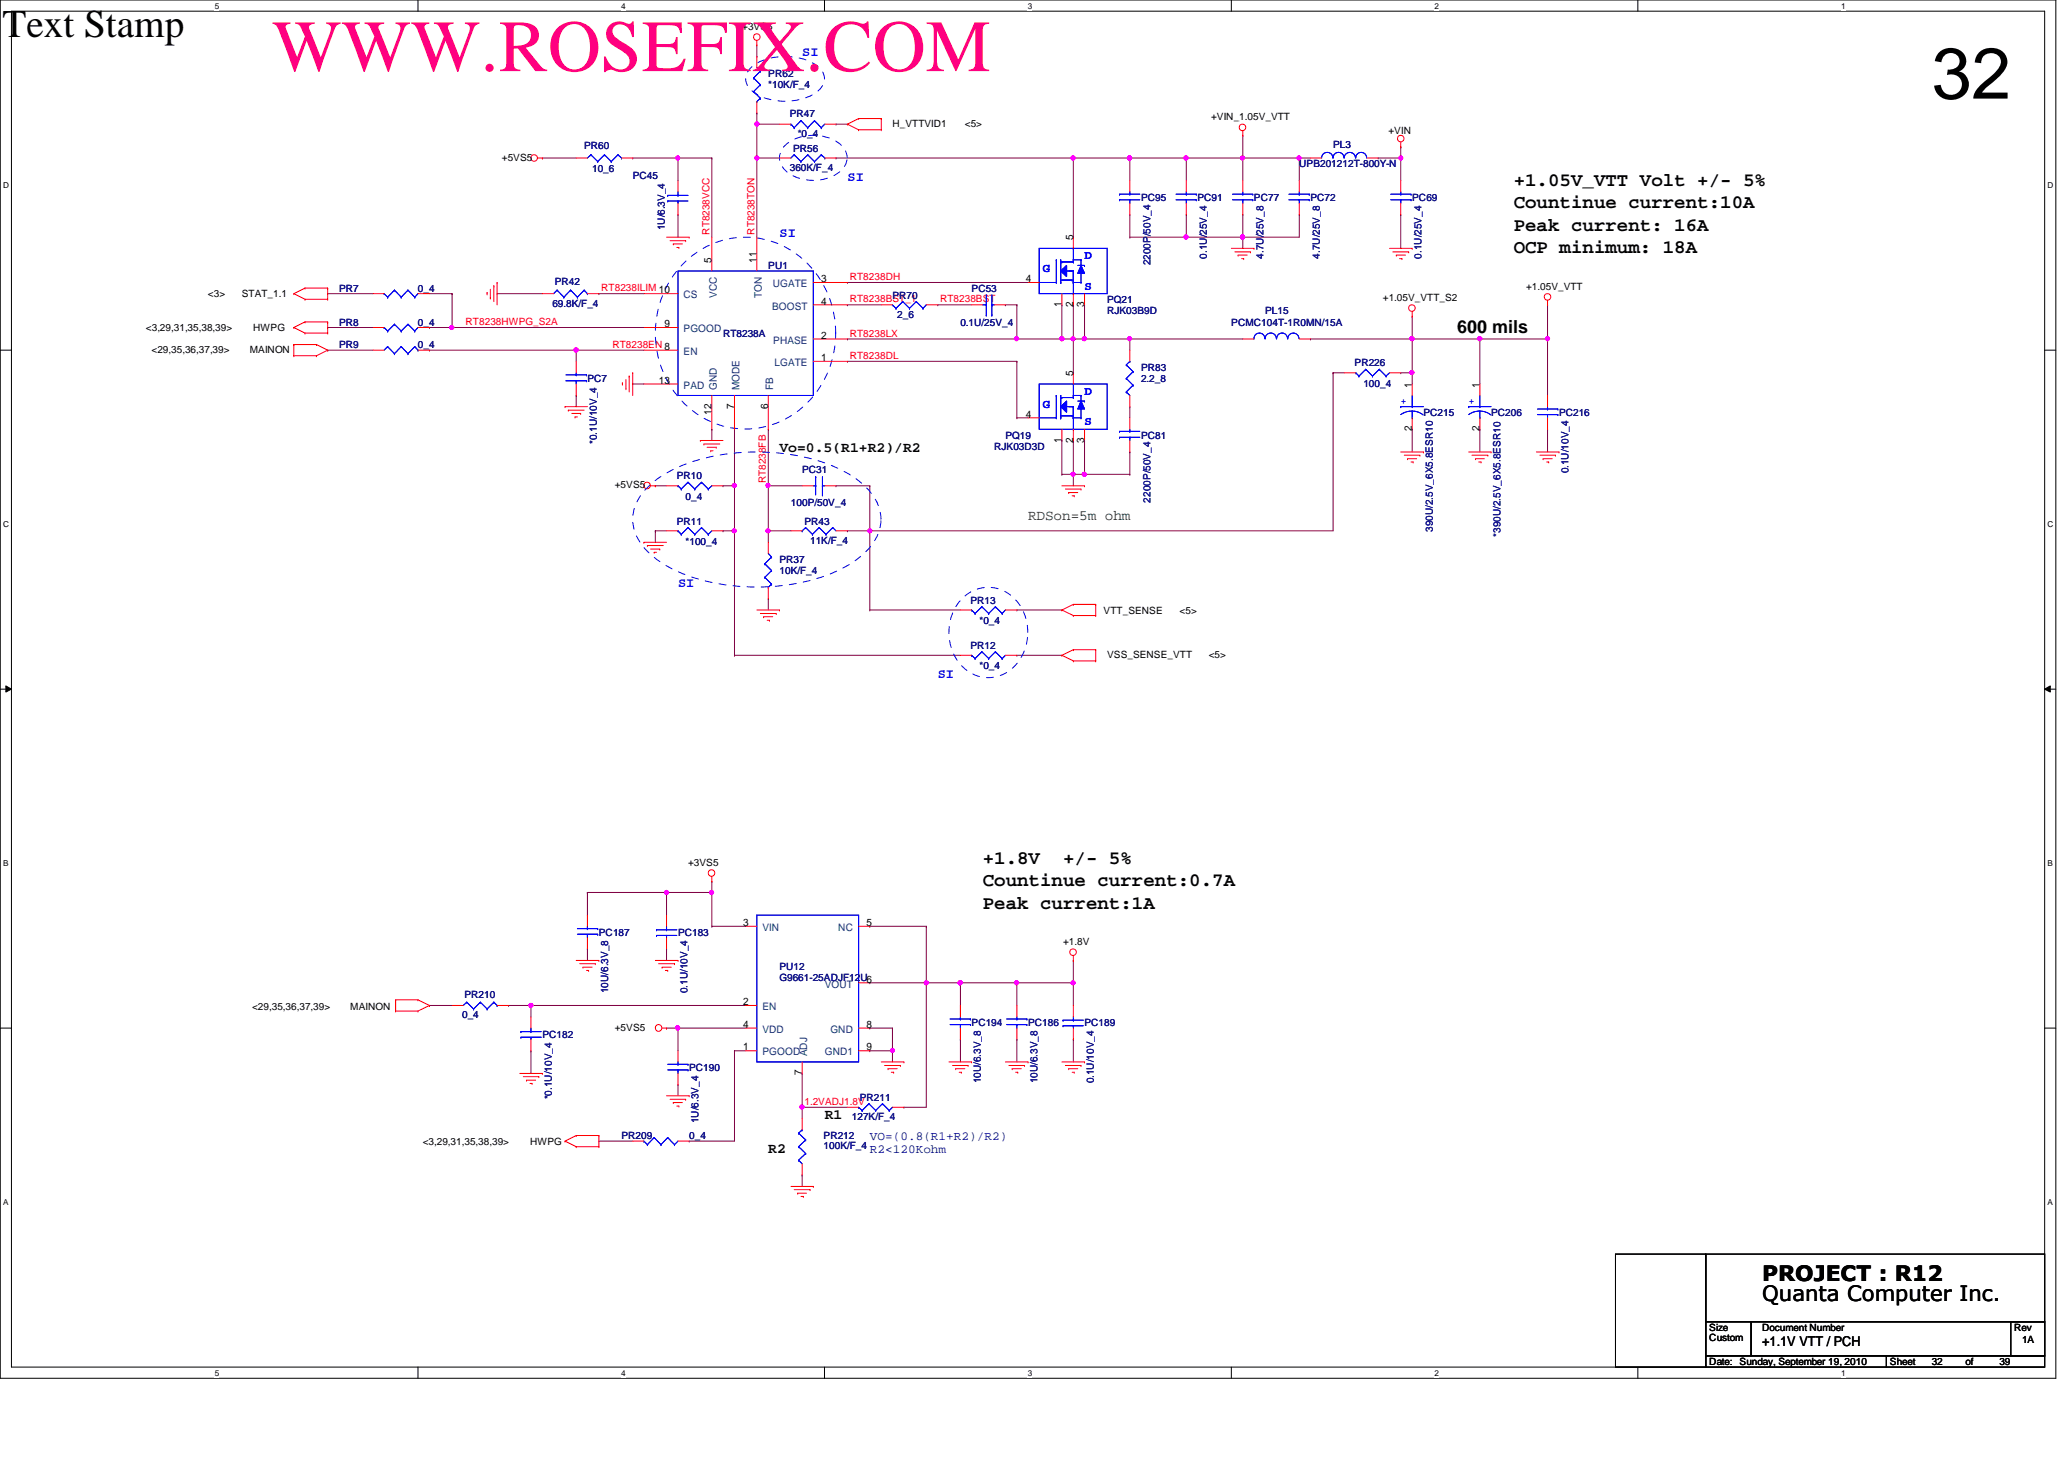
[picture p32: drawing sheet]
<svg xmlns="http://www.w3.org/2000/svg" width="297mm" height="210mm" viewBox="0 0 297 210" stroke-linecap="round" stroke-linejoin="round" font-family="sans-serif">
<defs><g id="words">
<text font-size="10.6" fill="#ff0080" x="39.2" y="10.2">WWW.ROSEFIX.COM</text>
<text font-size="10.4" x="278" y="14.2">32</text>
<text font-size="5.6" fill="#010101" x=".4" y="5.3">Text Stamp</text>
<g font-size="3">
<text x="253.6" y="184.3">PROJECT : R12</text>
<text x="253.6" y="187.2">Quanta Computer Inc.</text>
</g>
<g font-size="2.8">
<text x="217.8" y="26.7">+1.05V_VTT Volt +/- 5%</text>
<text x="217.8" y="29.9">Countinue current:10A</text>
<text x="217.8" y="33.2">Peak current: 16A</text>
<text x="217.8" y="36.4">OCP minimum: 18A</text>
<text x="141.4" y="124.2">+1.8V</text>
<text x="153" y="124.2">+/- 5%</text>
<text x="141.4" y="130.7">Peak current:1A</text>
<text x="141.4" y="127.5">Countinue current:0.7A</text>
</g>
<text font-size="2.6" x="209.7" y="47.9">600 mils</text>
<g font-size="2.1">
<text x="112.2" y="65.1">Vo=0.5(R1+R2)/R2</text>
<text x="118.7" y="161">R1</text>
<text x="110.6" y="165.9">R2</text>
</g>
<text font-size="2.1" fill="#008000" x="148" y="74.8">RDSon=5m ohm</text>
<g font-size="1.9" fill="#00f">
<text x="115.4" y="8.1">SI</text>
<text x="122" y="26">SI</text>
<text x="112.2" y="34.1">SI</text>
<text x="97.6" y="84.5">SI</text>
<text x="135" y="97.5">SI</text>
</g>
<text font-size="1.9" x="253.6" y="193.6">+1.1V VTT / PCH</text>
<g font-size="1.8" fill="#00f">
<text x="150.1" y="39.2">G</text>
<text x="156.1" y="37.3">D</text>
<text x="156.1" y="41.7">S</text>
<text x="150.1" y="58.7">G</text>
<text x="156.1" y="56.8">D</text>
<text x="156.1" y="61.2">S</text>
</g>
<g font-size="1.8" fill="#000080">
<text x="125.2" y="164">VO=(0.8(R1+R2)/R2)</text>
<text x="125.2" y="165.9">R2&lt;120Kohm</text>
</g>
<g font-size="1.5">
<text x="154.4" y="34.6" transform="rotate(-90 154.4 34.6)">5</text>
<text x="102.4" y="37.8" transform="rotate(-90 102.4 37.8)">5</text>
<text x="108.9" y="37.8" transform="rotate(-90 108.9 37.8)">11</text>
<text x="118.2" y="40.6">3</text>
<text x="147.6" y="40.6">4</text>
<text x="95.6" y="47.1">9</text>
<text x="118.2" y="43.8">4</text>
<text x="152.8" y="44.2" transform="rotate(-90 152.8 44.2)">1</text>
<text x="154.4" y="44.2" transform="rotate(-90 154.4 44.2)">2</text>
<text x="156" y="44.2" transform="rotate(-90 156 44.2)">3</text>
<text x="118.2" y="51.9">1</text>
<text x="118.2" y="48.7">2</text>
<text x="94.8" y="55.2">13</text>
<text x="102.4" y="59.6" transform="rotate(-90 102.4 59.6)">12</text>
<text x="105.7" y="58.8" transform="rotate(-90 105.7 58.8)">7</text>
<text x="110.5" y="58.8" transform="rotate(-90 110.5 58.8)">6</text>
<text x="154.4" y="54.1" transform="rotate(-90 154.4 54.1)">5</text>
<text x="203.2" y="55.8" transform="rotate(-90 203.2 55.8)">1</text>
<text x="212.9" y="55.8" transform="rotate(-90 212.9 55.8)">1</text>
<text x="147.6" y="60.1">4</text>
<text x="152.8" y="63.7" transform="rotate(-90 152.8 63.7)">1</text>
<text x="154.4" y="63.7" transform="rotate(-90 154.4 63.7)">2</text>
<text x="156" y="63.7" transform="rotate(-90 156 63.7)">3</text>
<text x="203.2" y="62.1" transform="rotate(-90 203.2 62.1)">2</text>
<text x="212.9" y="62.1" transform="rotate(-90 212.9 62.1)">2</text>
<text x="107" y="133.2">3</text>
<text x="124.7" y="133.2">5</text>
<text x="107" y="144.6">2</text>
<text x="107" y="147.9">4</text>
<text x="124.7" y="147.9">8</text>
<text x="107" y="151.1">1</text>
<text x="115.4" y="154.7" transform="rotate(-90 115.4 154.7)">7</text>
<text x="124.7" y="151.1">9</text>
</g>
<g font-size="1.5" fill="#004080">
<text x="111.2" y="41.3">UGATE</text>
<text x="98.4" y="47.8">PGOOD</text>
<text x="98.4" y="42.9">CS</text>
<text x="103.2" y="42.9" transform="rotate(-90 103.2 42.9)">VCC</text>
<text x="109.6" y="42.8" transform="rotate(-90 109.6 42.8)">TON</text>
<text x="111.1" y="44.5">BOOST</text>
<text x="98.4" y="51.1">EN</text>
<text x="111.3" y="49.4">PHASE</text>
<text x="111.5" y="52.7">LGATE</text>
<text x="98.4" y="55.9">PAD</text>
<text x="103.2" y="56.1" transform="rotate(-90 103.2 56.1)">GND</text>
<text x="106.4" y="56.1" transform="rotate(-90 106.4 56.1)">MODE</text>
<text x="111.3" y="56.1" transform="rotate(-90 111.3 56.1)">FB</text>
<text x="109.7" y="133.9">VIN</text>
<text x="120.6" y="133.9">NC</text>
<text x="118.7" y="142.1">VOUT</text>
<text x="109.7" y="145.3">EN</text>
<text x="109.7" y="148.6">VDD</text>
<text x="119.5" y="148.6">GND</text>
<text x="109.7" y="151.8">PGOOD</text>
<text x="116.2" y="152" transform="rotate(-90 116.2 152)">ADJ</text>
<text x="118.7" y="151.8">GND1</text>
</g>
<g font-size="1.4">
<text x="106.8" y="4.3">+3VS5</text>
<text x="174.3" y="17.3">+VIN_1.05V_VTT</text>
<text x="72.2" y="23.1">+5VS5</text>
<text x="128.4" y="18.2">H_VTTVID1</text>
<text x="138.9" y="18.2">&lt;5&gt;</text>
<text x="199.8" y="19.2">+VIN</text>
<text x="219.6" y="41.7">+1.05V_VTT</text>
<text x="21" y="47.7">&lt;3,29,31,35,38,39&gt;</text>
<text x="29.9" y="42.8">&lt;3&gt;</text>
<text x="34.8" y="42.8">STAT_1.1</text>
<text x="36.4" y="47.7">HWPG</text>
<text x="199" y="43.3">+1.05V_VTT_S2</text>
<text x="21.8" y="50.8">&lt;29,35,36,37,39&gt;</text>
<text x="35.9" y="50.8">MAINON</text>
<text x="88.5" y="70.3">+5VS5</text>
<text x="158.8" y="88.3">VTT_SENSE</text>
<text x="169.8" y="88.3">&lt;5&gt;</text>
<text x="159.3" y="94.7">VSS_SENSE_VTT</text>
<text x="173.9" y="94.7">&lt;5&gt;</text>
<text x="99" y="124.5">+3VS5</text>
<text x="153" y="135.9">+1.8V</text>
<text x="36.3" y="145.4">&lt;29,35,36,37,39&gt;</text>
<text x="50.4" y="145.4">MAINON</text>
<text x="88.5" y="148.3">+5VS5</text>
<text x="60.8" y="164.7">&lt;3,29,31,35,38,39&gt;</text>
<text x="76.3" y="164.7">HWPG</text>
<text x="246" y="191.5">Size</text>
<text x="253.6" y="191.5">Document Number</text>
<text x="289.9" y="191.5">Rev</text>
<text x="246" y="196.4">Date: Sunday, September 19, 2010</text>
<text x="246" y="193">Custom</text>
<text x="272" y="196.4">Sheet</text>
<text x="278" y="196.4">32</text>
<text x="282.9" y="196.4">of</text>
<text x="287.7" y="196.4">39</text>
<text x="291" y="193.2">1A</text>
</g>
<g font-size="1.4" fill="#000080">
<text x="110.6" y="11.1">PR62</text>
<text x="110.6" y="12.7">*10K/F_4</text>
<text x="113.7" y="16.8">PR47</text>
<text x="84.1" y="21.5">PR60</text>
<text x="114.1" y="21.8">PR56</text>
<text x="114.8" y="19.7">*0_4</text>
<text x="191.9" y="21.3">PL3</text>
<text x="85.2" y="24.8">10_6</text>
<text x="91.1" y="25.7">PC45</text>
<text x="113.7" y="24.6">360K/F_4</text>
<text x="164.2" y="29">PC95</text>
<text x="172.3" y="29">PC91</text>
<text x="180.5" y="29">PC77</text>
<text x="187" y="24.1">UPB201212T-800Y-N</text>
<text x="188.6" y="29">PC72</text>
<text x="203.2" y="29">PC69</text>
<text x="95.7" y="33.1" transform="rotate(-90 95.7 33.1)">1U/6.3V_4</text>
<text x="48.8" y="42">PR7</text>
<text x="60.2" y="42">0_4</text>
<text x="79.8" y="41">PR42</text>
<text x="110.6" y="38.7">PU1</text>
<text x="139.8" y="42">PC53</text>
<text x="165.6" y="38.2" transform="rotate(-90 165.6 38.2)">2200P/50V_4</text>
<text x="173.7" y="37.2" transform="rotate(-90 173.7 37.2)">0.1U/25V_4</text>
<text x="181.8" y="37.2" transform="rotate(-90 181.8 37.2)">4.7U/25V_8</text>
<text x="189.9" y="37.2" transform="rotate(-90 189.9 37.2)">4.7U/25V_8</text>
<text x="204.6" y="37.2" transform="rotate(-90 204.6 37.2)">0.1U/25V_4</text>
<text x="48.8" y="46.9">PR8</text>
<text x="60.2" y="46.9">0_4</text>
<text x="79.5" y="44.2">69.8K/F_4</text>
<text x="128.4" y="43">PR70</text>
<text x="129.1" y="45.7">2_6</text>
<text x="138.2" y="46.9">0.1U/25V_4</text>
<text x="159.3" y="43.6">PQ21</text>
<text x="159.3" y="45.2">RJK03B9D</text>
<text x="177.2" y="46.9">PCMC104T-1R0MN/15A</text>
<text x="182.1" y="45.2">PL15</text>
<text x="48.8" y="50.1">PR9</text>
<text x="60.2" y="50.1">0_4</text>
<text x="104.1" y="48.5">RT8238A</text>
<text x="164.2" y="53.3">PR83</text>
<text x="194.9" y="52.7">PR226</text>
<text x="84.5" y="55">PC7</text>
<text x="164.2" y="55">2.2_8</text>
<text x="196.2" y="55.6">100_4</text>
<text x="204.8" y="59.9">PC215</text>
<text x="214.6" y="59.9">PC206</text>
<text x="224.4" y="59.9">PC216</text>
<text x="85.9" y="63.9" transform="rotate(-90 85.9 63.9)">*0.1U/10V_4</text>
<text x="143.1" y="64.7">RJK03D3D</text>
<text x="144.7" y="63.1">PQ19</text>
<text x="164.2" y="63.1">PC81</text>
<text x="97.4" y="69">PR10</text>
<text x="98.7" y="71.9">0_4</text>
<text x="115.4" y="68">PC31</text>
<text x="225.7" y="68.1" transform="rotate(-90 225.7 68.1)">0.1U/10V_4</text>
<text x="97.4" y="75.5">PR11</text>
<text x="113.8" y="72.9">100P/50V_4</text>
<text x="115.8" y="75.5">PR43</text>
<text x="165.6" y="72.3" transform="rotate(-90 165.6 72.3)">2200P/50V_4</text>
<text x="206.2" y="76.5" transform="rotate(-90 206.2 76.5)">390U/2.5V_6X5.8ESR10</text>
<text x="215.9" y="77.2" transform="rotate(-90 215.9 77.2)">*390U/2.5V_6X5.8ESR10</text>
<text x="98.7" y="78.4">*100_4</text>
<text x="112.2" y="81">PR37</text>
<text x="112.2" y="82.6">10K/F_4</text>
<text x="116.6" y="78.2">11K/F_4</text>
<text x="139.7" y="86.8">PR13</text>
<text x="141" y="89.8">*0_4</text>
<text x="139.7" y="93.3">PR12</text>
<text x="141" y="96.3">*0_4</text>
<text x="86.2" y="134.6">PC187</text>
<text x="97.6" y="134.6">PC183</text>
<text x="66.8" y="143.6">PR210</text>
<text x="87.5" y="142.9" transform="rotate(-90 87.5 142.9)">10U/6.3V_8</text>
<text x="98.9" y="142.9" transform="rotate(-90 98.9 142.9)">0.1U/10V_4</text>
<text x="112.2" y="139.5">PU12</text>
<text x="112.2" y="141.1">G9661-25ADJF12U6</text>
<text x="66.5" y="146.5">0_4</text>
<text x="78.1" y="149.3">PC182</text>
<text x="139.8" y="147.7">PC194</text>
<text x="148" y="147.7">PC186</text>
<text x="156.1" y="147.7">PC189</text>
<text x="99.2" y="154.1">PC190</text>
<text x="141.2" y="155.9" transform="rotate(-90 141.2 155.9)">10U/6.3V_8</text>
<text x="149.3" y="155.9" transform="rotate(-90 149.3 155.9)">10U/6.3V_8</text>
<text x="157.4" y="155.9" transform="rotate(-90 157.4 155.9)">0.1U/10V_4</text>
<text x="79.4" y="158.2" transform="rotate(-90 79.4 158.2)">*0.1U/10V_4</text>
<text x="100.5" y="161.6" transform="rotate(-90 100.5 161.6)">1U/6.3V_4</text>
<text x="122.6" y="161.1">127K/F_4</text>
<text x="123.7" y="158.4">PR211</text>
<text x="89.4" y="163.9">PR209</text>
<text x="99.2" y="163.9">0_4</text>
<text x="118.5" y="163.9">PR212</text>
<text x="118.5" y="165.4">100K/F_4</text>
</g>
<g font-size="1.4" fill="#f00">
<text x="102.1" y="33.8" transform="rotate(-90 102.1 33.8)">RT8238VCC</text>
<text x="108.6" y="33.8" transform="rotate(-90 108.6 33.8)">RT8238TON</text>
<text x="86.5" y="41.9">RT8238ILIM 10</text>
<text x="122.3" y="40.3">RT8238DH</text>
<text x="67" y="46.8">RT8238HWPG_S2A</text>
<text x="122.3" y="43.5">RT8238BST_1</text>
<text x="135.3" y="43.5">RT8238BST</text>
<text x="88.1" y="50">RT8238EN 8</text>
<text x="122.3" y="51.6">RT8238DL</text>
<text x="122.3" y="48.4">RT8238LX</text>
<text x="110.2" y="69.6" transform="rotate(-90 110.2 69.6)">RT8238FB</text>
<text x="115.8" y="159">1.2VADJ1.8V</text>
</g>
<g font-size="1.4" fill="#00f">
<text x="201.6" y="58.1">+</text>
<text x="211.4" y="58.1">+</text>
</g>
<g font-size="1.2">
<text x="30.9" y="1.2">5</text>
<text x="89.4" y="1.2">4</text>
<text x="147.9" y="1.2">3</text>
<text x="206.5" y="1.2">2</text>
<text x="265" y="1.2">1</text>
<text x=".5" y="27.1">D</text>
<text x="294.7" y="27.1">D</text>
<text x=".5" y="75.8">C</text>
<text x="294.7" y="75.8">C</text>
<text x=".5" y="124.6">B</text>
<text x="294.7" y="124.6">B</text>
<text x=".5" y="173.4">A</text>
<text x="294.7" y="173.4">A</text>
<text x="30.9" y="197.9">5</text>
<text x="89.4" y="197.9">4</text>
<text x="147.9" y="197.9">3</text>
<text x="206.5" y="197.9">2</text>
<text x="265" y="197.9">1</text>
</g>
</g></defs>
<path d="M0 0h295.9v198.3h-295.9zM1.6 1.6h292.7v195.1h-292.7z" fill="none" stroke="#000" stroke-width=".14"/>
<g fill="#fff">
<path d="M30.9 .2h.6v1.3h-.6z"/>
<path d="M30.9 196.8h.6v1.4h-.6z"/>
</g>
<path d="M60.2 0v1.6M60.2 196.7v1.6" fill="none" stroke="#000" stroke-width=".14"/>
<g fill="#fff">
<path d="M89.4 .2h.6v1.3h-.6z"/>
<path d="M89.4 196.8h.6v1.4h-.6z"/>
</g>
<path d="M118.7 0v1.6M118.7 196.7v1.6" fill="none" stroke="#000" stroke-width=".14"/>
<g fill="#fff">
<path d="M147.9 .2h.6v1.3h-.6z"/>
<path d="M147.9 196.8h.6v1.4h-.6z"/>
</g>
<path d="M177.2 0v1.6M177.2 196.7v1.6" fill="none" stroke="#000" stroke-width=".14"/>
<g fill="#fff">
<path d="M206.5 .2h.5v1.3h-.5z"/>
<path d="M206.5 196.8h.5v1.4h-.5z"/>
</g>
<path d="M235.7 0v1.6M235.7 196.7v1.6" fill="none" stroke="#000" stroke-width=".14"/>
<g fill="#fff">
<path d="M265 .2h.6v1.3h-.6z"/>
<path d="M265 196.8h.6v1.4h-.6z"/>
<path d="M.5 26h.8v1.3h-.8z"/>
<path d="M294.7 26h.8v1.3h-.8z"/>
<path d="M.5 74.8h.8v1.3h-.8z"/>
<path d="M294.7 74.8h.8v1.3h-.8z"/>
</g>
<path d="M0 50.4h1.6M294.3 50.4h1.6" fill="none" stroke="#000" stroke-width=".14"/>
<g fill="#fff">
<path d="M.5 123.5h.7v1.3h-.7z"/>
<path d="M294.7 123.5h.7v1.3h-.7z"/>
</g>
<path d="M0 99.1h1.6M.8 98.7l.8 .4-.8 .5zM294.3 99.1l.8-.4v.9zM294.3 99.1h1.6" fill="none" stroke="#000" stroke-width=".14"/>
<path d="M.8 98.7l.8 .4-.8 .5zM294.3 99.1l.8-.4v.9z" fill="#000"/>
<g fill="#fff">
<path d="M.5 172.3h.7v1.3h-.7z"/>
<path d="M294.7 172.3h.7v1.3h-.7z"/>
</g>
<path d="M0 147.9h1.6M294.3 147.9h1.6" fill="none" stroke="#000" stroke-width=".14"/>
<path d="M102.4 22.7h.1M102.4 22.7v11.4M146.3 48.8h.1M146.3 48.8h6.5" fill="none" stroke="#800040" stroke-width=".14"/>
<circle cx="152.8" cy="48.7" r=".3" fill="#f0f"/>
<circle cx="152.8" cy="48.7" r=".3" fill="none" stroke="#f0f" stroke-width=".14"/>
<circle cx="146.3" cy="48.7" r=".3" fill="#f0f"/>
<circle cx="146.3" cy="48.7" r=".3" fill="none" stroke="#f0f" stroke-width=".14"/>
<path d="M97.6 22.7h.1M97.6 22.7h4.8M97.6 22.7v3.3" fill="none" stroke="#800040" stroke-width=".14"/>
<circle cx="97.5" cy="22.7" r=".3" fill="#f0f"/>
<circle cx="97.5" cy="22.7" r=".3" fill="none" stroke="#f0f" stroke-width=".14"/>
<path d="M154.5 22.7h.1M154.5 22.7h8.1" fill="none" stroke="#800040" stroke-width=".14"/>
<circle cx="162.6" cy="22.7" r=".3" fill="#f0f"/>
<circle cx="162.6" cy="22.7" r=".3" fill="none" stroke="#f0f" stroke-width=".14"/>
<circle cx="154.4" cy="22.7" r=".3" fill="#f0f"/>
<circle cx="154.4" cy="22.7" r=".3" fill="none" stroke="#f0f" stroke-width=".14"/>
<path d="M178.9 30.9h.1M178.9 30.9v3.2M61.8 50.4h.1M61.8 50.4h21.1M122 40.6h.1M122 43.9h.1M122 40.6h26M122 43.9h4.8M188.6 48.8h.1M188.6 48.8h14.6" fill="none" stroke="#800040" stroke-width=".14"/>
<circle cx="178.8" cy="34.1" r=".31" fill="#f0f"/>
<circle cx="178.8" cy="34.1" r=".31" fill="none" stroke="#f0f" stroke-width=".14"/>
<path d="M162.6 34.1h.1M162.6 34.1h8.1M47.2 50.4h.1M47.2 50.4h6.5M82.9 50.4h.1M82.9 50.4h9.8" fill="none" stroke="#800040" stroke-width=".14"/>
<circle cx="82.9" cy="50.4" r=".32" fill="#f0f"/>
<circle cx="82.9" cy="50.4" r=".32" fill="none" stroke="#f0f" stroke-width=".14"/>
<g fill="none" stroke="#800040" stroke-width=".14">
<path d="M154.5 22.7h.1M154.5 22.7v11.4M170.7 22.7h.1M170.7 22.7v3.3M178.9 34.1h.1M178.9 34.1v1.6M152.8 43.9h.1M152.8 43.9v4.9M154.5 48.8h.1M154.5 43.9h.1M154.5 43.9v9.7M156.1 43.9h.1"/>
<path d="M156.1 43.9v4.9M203.2 53.6h.1M203.2 53.6v1.6M146.3 60.1h.1M146.3 60.1h1.7M152.8 68.2h.1M152.8 63.4h.1M152.8 68.2h1.7M152.8 63.4v4.8M156.1 63.4h.1M156.1 63.4v4.8M203.2 61.8h.1"/>
<path d="M203.2 61.8v3.2"/>
</g>
<circle cx="203.2" cy="53.6" r=".3" fill="#f0f"/>
<circle cx="203.2" cy="53.6" r=".3" fill="none" stroke="#f0f" stroke-width=".14"/>
<path d="M162.6 22.7h.1M162.6 30.9h.1M162.6 22.7v3.3M162.6 30.9v3.2M178.9 22.7h.1M178.9 22.7v3.3M154.5 63.4h.1M154.5 63.4v4.8" fill="none" stroke="#800040" stroke-width=".14"/>
<circle cx="154.4" cy="68.2" r=".3" fill="#f0f"/>
<circle cx="154.4" cy="68.2" r=".3" fill="none" stroke="#f0f" stroke-width=".14"/>
<path d="M203.2 45.5h.1M203.2 45.5v3.3M154.5 68.2h.1M154.5 68.2v1.7" fill="none" stroke="#800040" stroke-width=".14"/>
<circle cx="203.2" cy="48.7" r=".3" fill="#f0f"/>
<circle cx="203.2" cy="48.7" r=".3" fill="none" stroke="#f0f" stroke-width=".14"/>
<path d="M170.7 34.1h.1M170.7 34.1h8.2" fill="none" stroke="#800040" stroke-width=".14"/>
<circle cx="170.7" cy="34.1" r=".31" fill="#f0f"/>
<circle cx="170.7" cy="34.1" r=".31" fill="none" stroke="#f0f" stroke-width=".14"/>
<path d="M152.8 48.8h.1M152.8 48.8h1.7" fill="none" stroke="#800040" stroke-width=".14"/>
<circle cx="154.4" cy="48.7" r=".3" fill="#f0f"/>
<circle cx="154.4" cy="48.7" r=".3" fill="none" stroke="#f0f" stroke-width=".14"/>
<circle cx="152.8" cy="48.7" r=".3" fill="#f0f"/>
<circle cx="152.8" cy="48.7" r=".3" fill="none" stroke="#f0f" stroke-width=".14"/>
<g fill="none" stroke="#800040" stroke-width=".14">
<path d="M170.7 30.9h.1M170.7 30.9v3.2M82.9 56.9h.1M82.9 56.9v1.6M154.5 48.8h.1M154.5 48.8h1.6M162.6 48.8h.1M162.6 48.8h16.3M222.7 48.8h.1M222.7 48.8v8.1M154.5 68.2h.1M154.5 68.2h1.6"/>
<path d="M222.7 61.8h.1M222.7 61.8v3.2"/>
</g>
<circle cx="162.6" cy="48.7" r=".3" fill="#f0f"/>
<circle cx="162.6" cy="48.7" r=".3" fill="none" stroke="#f0f" stroke-width=".14"/>
<path d="M162.6 22.7h.1M162.6 22.7h8.1M91.1 55.2h.1M91.1 55.2h1.6M122 52h.1M122 52h24.3M146.3 43.9h.1M146.3 52h.1M146.3 43.9v4.9M146.3 52v8.1M162.6 65h.1M162.6 65v3.2" fill="none" stroke="#800040" stroke-width=".14"/>
<circle cx="170.7" cy="22.7" r=".3" fill="#f0f"/>
<circle cx="170.7" cy="22.7" r=".3" fill="none" stroke="#f0f" stroke-width=".14"/>
<circle cx="162.6" cy="22.7" r=".3" fill="#f0f"/>
<circle cx="162.6" cy="22.7" r=".3" fill="none" stroke="#f0f" stroke-width=".14"/>
<path d="M120.3 22.7h.1M120.3 22.7h34.2" fill="none" stroke="#800040" stroke-width=".14"/>
<circle cx="154.4" cy="22.7" r=".3" fill="#f0f"/>
<circle cx="154.4" cy="22.7" r=".3" fill="none" stroke="#f0f" stroke-width=".14"/>
<path d="M65.1 47.1h.1M65.1 47.1h27.6M135 43.9h.1M135 43.9h4.8" fill="none" stroke="#800040" stroke-width=".14"/>
<circle cx="65" cy="47.1" r=".3" fill="#f0f"/>
<circle cx="65" cy="47.1" r=".3" fill="none" stroke="#f0f" stroke-width=".14"/>
<path d="M97.6 30.9h.1M97.6 30.9v3.2M178.9 22.7h.1M178.9 22.7h8.1M187 22.7h.1M187 22.7v3.3M71.5 42.2h.1M71.5 42.2h6.6" fill="none" stroke="#800040" stroke-width=".14"/>
<circle cx="178.8" cy="22.7" r=".3" fill="#f0f"/>
<circle cx="178.8" cy="22.7" r=".3" fill="none" stroke="#f0f" stroke-width=".14"/>
<g fill="none" stroke="#800040" stroke-width=".14">
<path d="M78.1 22.7h.1M78.1 22.7h4.8M91.1 22.7h.1M91.1 22.7h6.5M108.9 22.7h.1M108.9 22.7h3.3M178.9 34.1h.1M187 30.9h.1M187 30.9v3.2h-8.1M82.9 50.4h.1M82.9 50.4v1.6M86.2 42.2h.1"/>
<path d="M86.2 42.2h6.5M122 48.8h.1M122 48.8h24.3M144.7 43.9h.1M144.7 43.9h1.6M102.4 61.8h.1M102.4 61.8v1.6M110.6 76.4h.1M110.6 76.4v1.6"/>
</g>
<circle cx="110.5" cy="76.4" r=".3" fill="#f0f"/>
<circle cx="110.5" cy="76.4" r=".3" fill="none" stroke="#f0f" stroke-width=".14"/>
<path d="M110.6 61.8h.1M110.6 69.9h.1M110.6 61.8v8.1M110.6 69.9h4.8M120.3 69.9h.1M120.3 69.9h4.9M125.2 69.9h.1M125.2 76.4h.1M125.2 69.9v6.5M125.2 76.4h66.7" fill="none" stroke="#800040" stroke-width=".14"/>
<circle cx="125.2" cy="76.4" r=".3" fill="#f0f"/>
<circle cx="125.2" cy="76.4" r=".3" fill="none" stroke="#f0f" stroke-width=".14"/>
<path d="M110.6 69.9h.1M110.6 69.9v6.5M122 76.4h.1M122 76.4h3.2M110.6 86.1h.1M110.6 86.1v1.7" fill="none" stroke="#800040" stroke-width=".14"/>
<circle cx="110.5" cy="69.8" r=".3" fill="#f0f"/>
<circle cx="110.5" cy="69.8" r=".3" fill="none" stroke="#f0f" stroke-width=".14"/>
<path d="M170.7 22.7h.1M170.7 22.7h8.2" fill="none" stroke="#800040" stroke-width=".14"/>
<circle cx="170.7" cy="22.7" r=".3" fill="#f0f"/>
<circle cx="170.7" cy="22.7" r=".3" fill="none" stroke="#f0f" stroke-width=".14"/>
<path d="M178.9 19.5h.1M178.9 19.5v3.2M201.6 22.7h.1M201.6 22.7v3.3" fill="none" stroke="#800040" stroke-width=".14"/>
<circle cx="201.6" cy="22.7" r=".3" fill="#f0f"/>
<circle cx="201.6" cy="22.7" r=".3" fill="none" stroke="#f0f" stroke-width=".14"/>
<path d="M187 22.7h.1M187 22.7h1.6M198.3 22.7h.1M201.6 30.9h.1M201.6 21.1h.1M201.6 21.1v1.6h-3.3M201.6 30.9v4.8" fill="none" stroke="#800040" stroke-width=".14"/>
<circle cx="186.9" cy="22.7" r=".3" fill="#f0f"/>
<circle cx="186.9" cy="22.7" r=".3" fill="none" stroke="#f0f" stroke-width=".14"/>
<path d="M105.7 61.8h.1M105.7 61.8v8.1" fill="none" stroke="#800040" stroke-width=".14"/>
<circle cx="105.7" cy="69.8" r=".3" fill="#f0f"/>
<circle cx="105.7" cy="69.8" r=".3" fill="none" stroke="#f0f" stroke-width=".14"/>
<path d="M94.3 69.9h.1M94.3 69.9h1.6M104.1 69.9h.1M104.1 69.9h1.6M105.7 76.4h.1M105.7 76.4v17.9" fill="none" stroke="#800040" stroke-width=".14"/>
<circle cx="105.7" cy="76.4" r=".3" fill="#f0f"/>
<circle cx="105.7" cy="76.4" r=".3" fill="none" stroke="#f0f" stroke-width=".14"/>
<path d="M108.9 22.7h.1M108.9 22.7v11.4M110.6 76.4h.1M110.6 76.4h3.2M105.7 94.3h.1M105.7 94.3h32.5M125.2 87.8h.1M125.2 87.8h13M146.3 87.8h.1M146.3 94.3h.1M146.3 94.3h6.5M146.3 87.8h6.5" fill="none" stroke="#800040" stroke-width=".14"/>
<circle cx="108.9" cy="22.7" r=".3" fill="#f0f"/>
<circle cx="108.9" cy="22.7" r=".3" fill="none" stroke="#f0f" stroke-width=".14"/>
<g fill="none" stroke="#800040" stroke-width=".14">
<path d="M162.6 58.5h.1M162.6 48.8h.1M162.6 48.8v1.6M162.6 58.5v1.6M191.9 53.6h.1M191.9 53.6h1.6M191.9 53.6v22.8M201.6 53.6h.1M203.2 48.8h.1M203.2 48.8v4.8h-1.6M203.2 48.8h9.8M213 48.8h.1"/>
<path d="M213 48.8v6.4M222.7 43.9h.1M222.7 43.9v4.9M125.2 76.4h.1M125.2 76.4v11.4M213 61.8h.1M213 61.8v3.2"/>
</g>
<circle cx="203.2" cy="48.7" r=".3" fill="#f0f"/>
<circle cx="203.2" cy="48.7" r=".3" fill="none" stroke="#f0f" stroke-width=".14"/>
<path d="M213 48.8h.1M213 48.8h9.7" fill="none" stroke="#800040" stroke-width=".14"/>
<circle cx="222.7" cy="48.7" r=".3" fill="#f0f"/>
<circle cx="222.7" cy="48.7" r=".3" fill="none" stroke="#f0f" stroke-width=".14"/>
<circle cx="213" cy="48.7" r=".31" fill="#f0f"/>
<circle cx="213" cy="48.7" r=".31" fill="none" stroke="#f0f" stroke-width=".14"/>
<path d="M47.2 47.1h.1M47.2 47.1h6.5M156.1 48.8h.1M156.1 48.8h6.5" fill="none" stroke="#800040" stroke-width=".14"/>
<circle cx="156.1" cy="48.7" r=".31" fill="#f0f"/>
<circle cx="156.1" cy="48.7" r=".31" fill="none" stroke="#f0f" stroke-width=".14"/>
<path d="M156.1 68.2h6.5M162.6 68.2h.1" fill="none" stroke="#800040" stroke-width=".14"/>
<circle cx="156.1" cy="68.2" r=".31" fill="#f0f"/>
<circle cx="156.1" cy="68.2" r=".31" fill="none" stroke="#f0f" stroke-width=".14"/>
<path d="M108.9 17.9h.1M108.9 17.9h3.3M120.3 17.9h.1M120.3 17.9h1.7M47.2 42.2h.1M47.2 42.2h6.5M61.8 47.1h.1M61.8 42.2h3.3M65.1 42.2h.1M65.1 42.2v4.9h-3.3" fill="none" stroke="#800040" stroke-width=".14"/>
<circle cx="108.9" cy="17.8" r=".31" fill="#f0f"/>
<circle cx="108.9" cy="17.8" r=".31" fill="none" stroke="#f0f" stroke-width=".14"/>
<g fill="none" stroke="#800040" stroke-width=".14">
<path d="M108.9 17.9h.1M108.9 16.3h.1M108.9 8.1h.1M108.9 6.5v1.6M108.9 16.3v6.4M84.5 128.4h.1M84.5 128.4v3.3M61.8 144.7h.1M61.8 144.7h3.3M76.4 144.7h.1M76.4 144.7v1.6M115.4 159.3h.1"/>
<path d="M115.4 159.3h6.6M130.1 159.3h.1M130.1 159.3h3.2M133.3 141.4h.1M133.3 141.4h4.9M146.3 141.4h.1M146.3 141.4v3.3M86.2 164.2h.1M86.2 164.2h4.9M99.2 164.2h.1M99.2 164.2h6.5"/>
</g>
<circle cx="138.2" cy="141.4" r=".3" fill="#f0f"/>
<circle cx="138.2" cy="141.4" r=".3" fill="none" stroke="#f0f" stroke-width=".14"/>
<path d="M125.2 151.2h.1M125.2 151.2h3.2M133.3 141.4h.1M133.3 141.4v17.9" fill="none" stroke="#800040" stroke-width=".14"/>
<circle cx="133.3" cy="141.4" r=".3" fill="#f0f"/>
<circle cx="133.3" cy="141.4" r=".3" fill="none" stroke="#f0f" stroke-width=".14"/>
<path d="M128.4 147.9h.1M128.4 147.9v3.3M138.2 141.4h.1M138.2 141.4h8.1" fill="none" stroke="#800040" stroke-width=".14"/>
<circle cx="138.2" cy="141.4" r=".3" fill="#f0f"/>
<circle cx="138.2" cy="141.4" r=".3" fill="none" stroke="#f0f" stroke-width=".14"/>
<path d="M102.4 126.8h.1M102.4 126.8v1.6" fill="none" stroke="#800040" stroke-width=".14"/>
<circle cx="102.4" cy="128.4" r=".3" fill="#f0f"/>
<circle cx="102.4" cy="128.4" r=".3" fill="none" stroke="#f0f" stroke-width=".14"/>
<path d="M125.2 147.9h.1M125.2 147.9h3.2M146.3 141.4h.1M146.3 141.4h8.2" fill="none" stroke="#800040" stroke-width=".14"/>
<circle cx="146.3" cy="141.4" r=".3" fill="#f0f"/>
<circle cx="146.3" cy="141.4" r=".3" fill="none" stroke="#f0f" stroke-width=".14"/>
<path d="M115.4 159.3h.1M115.4 159.3v1.6" fill="none" stroke="#800040" stroke-width=".14"/>
<circle cx="115.4" cy="159.3" r=".31" fill="#f0f"/>
<circle cx="115.4" cy="159.3" r=".31" fill="none" stroke="#f0f" stroke-width=".14"/>
<path d="M154.5 141.4h.1M154.5 141.4v3.3" fill="none" stroke="#800040" stroke-width=".14"/>
<circle cx="154.4" cy="141.4" r=".3" fill="#f0f"/>
<circle cx="154.4" cy="141.4" r=".3" fill="none" stroke="#f0f" stroke-width=".14"/>
<path d="M128.4 151.2h.1M128.4 151.2v1.6M138.2 141.4h.1M138.2 141.4v3.3" fill="none" stroke="#800040" stroke-width=".14"/>
<circle cx="128.4" cy="151.1" r=".3" fill="#f0f"/>
<circle cx="128.4" cy="151.1" r=".3" fill="none" stroke="#f0f" stroke-width=".14"/>
<g fill="none" stroke="#800040" stroke-width=".14">
<path d="M84.5 128.4h.1M84.5 136.5h.1M84.5 128.4h17.9M84.5 136.5v1.7M95.9 128.4h.1M95.9 136.5h.1M95.9 128.4v3.3M95.9 136.5v1.7M102.4 128.4h.1M102.4 128.4v4.9M125.2 133.3h.1M125.2 133.3h8.1"/>
<path d="M133.3 133.3h.1M133.3 133.3v8.1M105.7 151.2h.1M105.7 151.2v13M138.2 149.5h.1M138.2 149.5v3.3M146.3 149.5h.1M146.3 149.5v3.3M154.5 149.5h.1M154.5 149.5v3.3"/>
</g>
<circle cx="102.4" cy="128.4" r=".3" fill="#f0f"/>
<circle cx="102.4" cy="128.4" r=".3" fill="none" stroke="#f0f" stroke-width=".14"/>
<circle cx="95.9" cy="128.4" r=".3" fill="#f0f"/>
<circle cx="95.9" cy="128.4" r=".3" fill="none" stroke="#f0f" stroke-width=".14"/>
<g fill="none" stroke="#800040" stroke-width=".14">
<path d="M102.4 133.3h.1M102.4 133.3h4.9M76.4 151.2h.1M76.4 151.2v3.2M95.9 147.9h.1M95.9 147.9h11.4M97.6 147.9h.1M97.6 147.9v3.3M105.7 151.2h.1M105.7 151.2h1.6M115.4 154.4h.1M115.4 154.4v4.9"/>
<path d="M125.2 141.4h.1M125.2 141.4h8.1"/>
</g>
<circle cx="97.5" cy="147.9" r=".31" fill="#f0f"/>
<circle cx="97.5" cy="147.9" r=".31" fill="none" stroke="#f0f" stroke-width=".14"/>
<path d="M73.2 144.7h.1M73.2 144.7h34.1M76.4 144.7h.1M97.6 156h.1M97.6 156v1.6M115.4 169h.1M115.4 169v1.7" fill="none" stroke="#800040" stroke-width=".14"/>
<circle cx="76.4" cy="144.6" r=".3" fill="#f0f"/>
<circle cx="76.4" cy="144.6" r=".3" fill="none" stroke="#f0f" stroke-width=".14"/>
<path d="M94.3 76.4h.1M94.3 76.4h1.6M94.3 76.4v1.6M104.1 76.4h.1M105.7 69.9h.1M105.7 69.9v6.5h-1.6M154.5 138.2h.1M154.5 138.2v3.2" fill="none" stroke="#800040" stroke-width=".14"/>
<g fill="none" stroke="#f00" stroke-width=".14">
<path d="M108.9 6.5h.1M108.9 5.8v.7M122 17.9h.1M122 17.9l1.6 .8M123.6 18.7h.1M123.6 17.1h.1M123.6 18.7h3.2M123.6 17.1h3.2M123.6 17.1l-1.6 .8M126.8 18.7h.1M126.8 17.1h.1M126.8 17.1v1.6"/>
<path d="M178.9 19.5h.1M178.9 18.8v.7M77.4 22.7h.7M78.1 22.7h.1M82.9 22.7h1.6M89.4 22.7h1.7M95.9 34.1h3.3M96.4 34.6h2.3M96.9 35.1h.1M96.9 35.1h1.3M97.4 35.6h.3M97.7 35.6h.1"/>
<path d="M98.7 34.6h.1M99.2 34.1h.1M112.2 22.7h1.6M118.7 22.7h1.6M177.2 35.7h3.3M177.7 36.2h2.3M178.2 36.7h.1M178.2 36.7h1.3M178.7 37.2h.3M178.9 26v1.6M178.9 29.3v1.6M179 37.2h.1"/>
<path d="M180 36.2h.1M180.5 35.7h.1M200 35.7h3.2M200.4 36.2h2.3M201 36.7h.1M201 36.7h1.3M201.4 37.2h.4M201.6 21.1h.1M201.6 20.4v.7M201.8 37.2h.1M202.7 36.2h.1M203.2 35.7h.1"/>
<path d="M42.3 47.1h.1M42.3 51.2h.1M42.3 49.6h.1M42.3 42.2h.1M42.3 47.1l1.6 .8M42.3 51.2h3.2M42.3 49.6v1.6M42.3 49.6h3.2M42.3 42.2l1.6 .9M43.9 46.3h.1M43.9 47.9h.1M43.9 41.4h.1"/>
<path d="M43.9 43.1h.1M43.9 46.3l-1.6 .8M43.9 46.3h3.3M43.9 47.9h3.3M43.9 41.4l-1.6 .8M43.9 41.4h3.3M43.9 43.1h3.3M45.5 51.2h.1M45.5 49.6h.1M45.5 49.6l1.7 .8M47.2 46.3h.1M47.2 47.9h.1"/>
<path d="M47.2 50.4h.1M47.2 41.4h.1M47.2 43.1h.1M47.2 41.4v1.7M47.2 46.3v1.6M47.2 50.4l-1.7 .8M53.7 50.4h1.6M60.2 50.4h1.6M70.1 42.1h.1M70.1 42.1v.3M70.6 42.9h.1M70.6 41.6v1.3"/>
<path d="M71.1 41.1h.1M71.1 41.1v2.3M71.5 40.6h.1M71.5 40.6v3.3M81.3 58.5h.1M81.3 58.5h3.2M81.8 59h.1M81.8 59h2.3M82.3 59.5h1.3M82.8 60h.1M82.8 60h.3M82.9 52v1.6"/>
<path d="M82.9 55.2v1.7M83.6 59.5h.1M89.6 55.1h.1M89.6 55.1v.3M90.1 55.9h.1M90.1 54.6v1.3M90.5 54.1h.1M90.5 54.1v2.3M91.1 53.6h.1M91.1 53.6v3.3M193.5 53.6h1.6M200 53.6h1.6"/>
<path d="M203.2 45.5h.1M203.2 44.8v.7M203.2 55.2v1.7M222.7 43.9h.1M222.7 43.2v.7M92.7 78h.1M92.7 78h3.2M93.2 78.5h.1M93.2 78.5h2.3M93.6 69.9h.7M93.6 79h1.4M94.1 79.5h.1"/>
<path d="M94.1 79.5h.4M94.3 69.9h.1M95 79h.1M95.9 69.9h1.7M100.8 63.4h.1M100.8 63.4h3.3M101.3 63.9h.1M101.3 63.9h2.3M101.8 64.3h1.3M102.3 64.9h.1M102.3 64.9h.3M102.4 69.9h1.7"/>
<path d="M103.1 64.3h.1M115.4 69.9h1.6M118.7 69.9h1.6M152.8 69.9h3.3M153.3 70.4h2.3M153.8 70.9h.1M153.8 70.9h1.3M154.3 71.3h.3M154.6 71.3h.1M155.6 70.4h.1M156.1 69.9h.1M201.6 65h3.2"/>
<path d="M202.1 65.5h2.2M202.6 66h.1M202.6 66h1.3M203.1 66.5h.3M203.2 60.1v1.7M203.4 66.5h.1M204.3 65.5h.1M204.8 65h.1M211.4 65h3.2M211.8 65.5h2.3M212.3 66h.1M212.3 66h1.3"/>
<path d="M212.8 66.5h.3M213.1 66.5h.1M214.1 65.5h.1M214.6 65h.1M221.1 65h3.3M221.6 65.5h2.3M222.1 66h.1M222.1 66h1.3M222.6 66.5h.3M222.9 66.5h.1M223.9 65.5h.1M224.4 65h.1"/>
<path d="M108.9 87.8h3.3M109.4 88.3h2.3M109.9 88.7h.1M109.9 88.7h1.3M110.4 89.2h.3M110.7 89.2h.1M111.7 88.3h.1M112.2 87.8h.1M152.8 87.8h.1M152.8 94.3h.1M152.8 87.8l1.7 .8M152.8 94.3l1.7 .8"/>
<path d="M154.5 88.6h.1M154.5 87h.1M154.5 93.5h.1M154.5 95.1h.1M154.5 88.6h3.2M154.5 87l-1.7 .8M154.5 87h3.2M154.5 93.5l-1.7 .8M154.5 93.5h3.2M154.5 95.1h3.2M157.7 87h.1M157.7 88.6h.1"/>
<path d="M157.7 93.5h.1M157.7 95.1h.1M157.7 87v1.6M157.7 93.5v1.6M82.9 138.2h3.3M83.4 138.6h2.3M83.9 139.1h.1M83.9 139.1h1.3M84.4 139.6h.3M84.7 139.6h.1M85.7 138.6h.1M86.2 138.2h.1"/>
<path d="M94.3 138.2h3.3M94.8 138.6h2.3M95.3 139.1h.1M95.3 139.1h1.3M95.8 139.6h.3M96.1 139.6h.1M97.1 138.6h.1M97.6 138.2h.1M102.4 126.8h.1M102.4 126.1v.7M154.5 138.2h.1M154.5 137.5v.7"/>
<path d="M56.9 145.5h.1M56.9 143.8h.1M56.9 143.8h3.3M56.9 145.5h3.3M56.9 143.8v1.7M60.2 143.8h.1M60.2 145.5h.1M60.2 143.8l1.6 .9M61.8 144.7h.1M61.8 144.7l-1.6 .8M74.8 154.4h3.3M75.3 154.9h2.3"/>
<path d="M75.8 155.4h.1M75.8 155.4h1.3M76.3 155.9h.3M76.6 155.9h.1M77.6 154.9h.1M78.1 154.4h.1M95.3 147.9h.6M95.9 147.9h.1M95.9 157.6h3.3M96.4 158.2h2.3M96.9 158.6h.1M96.9 158.6h1.3"/>
<path d="M97.4 159.1h.3M97.7 159.1h.1M98.7 158.2h.1M99.2 157.6h.1M126.8 152.8h3.3M127.3 153.3h2.3M127.8 153.8h.1M127.8 153.8h1.3M128.3 154.3h.3M128.6 154.3h.1M129.6 153.3h.1M130.1 152.8h.1"/>
<path d="M136.6 152.8h3.2M137.1 153.3h2.2M137.5 153.8h.1M137.5 153.8h1.3M138 154.3h.3M138.3 154.3h.1M139.3 153.3h.1M139.8 152.8h.1M144.7 152.8h3.3M145.2 153.3h2.2M145.7 153.8h.1M145.7 153.8h1.3"/>
<path d="M146.2 154.3h.3M146.5 154.3h.1M147.4 153.3h.1M148 152.8h.1M152.8 152.8h3.3M153.3 153.3h2.3M153.8 153.8h.1M153.8 153.8h1.3M154.3 154.3h.3M154.6 154.3h.1M155.6 153.3h.1M156.1 152.8h.1"/>
<path d="M81.3 164.2h.1M81.3 164.2l1.6 .8M82.9 163.4h.1M82.9 165h.1M82.9 163.4h3.3M82.9 163.4l-1.6 .8M82.9 165h3.3M86.2 165h.1M86.2 163.4h.1M86.2 163.4v1.6M91.1 164.2h1.6M97.6 164.2h1.6"/>
<path d="M113.8 170.7h3.2M114.3 171.2h2.3M114.8 171.7h.1M114.8 171.7h1.3M115.3 172.1h.3M115.4 160.9v1.7M115.4 167.4v1.6M115.6 172.1h.1M116.6 171.2h.1M117 170.7h.1"/>
<circle cx="108.9" cy="5.3" r=".47"/>
<circle cx="178.8" cy="18.3" r=".47"/>
<circle cx="201.6" cy="19.9" r=".47"/>
<circle cx="76.9" cy="22.7" r=".47"/>
<circle cx="203.2" cy="44.3" r=".47"/>
<circle cx="222.7" cy="42.7" r=".47"/>
<circle cx="93.1" cy="69.8" r=".47"/>
<circle cx="102.4" cy="125.6" r=".47"/>
<circle cx="154.4" cy="137" r=".47"/>
<circle cx="94.8" cy="147.9" r=".48"/>
</g>
<path d="M232.5 180.4h13v16.3h-13zM245.5 180.4h48.8v9.8h-48.8zM245.5 190.2h6.5v4.9h-6.5zM245.5 195.1h26v1.6h-26zM252 190.2h42.3v4.9h-42.3zM271.5 195.1h22.8v1.6h-22.8zM289.4 190.2h4.9v4.9h-4.9z" fill="none" stroke="#000" stroke-width=".14"/>
<path d="M108.1 9.7a8.3 8.3 0 0 1 7.7-1.1 4.2 4.2 0 0 1 2.8 2.2 2.27 2.27 0 0 1-1.3 2.6 8.7 8.7 0 0 1-8.7 0 2.23 2.23 0 0 1-.5-3.7zM98.6 37.7a12.5 12.5 0 0 1 19.9 3.3 14.2 14.2 0 0 1-5.9 19.5 12.6 12.6 0 0 1-17.1-6.9 14.4 14.4 0 0 1 3.1-15.9zM113 20.9a6.5 6.5 0 0 1 8.1 0 2.47 2.47 0 0 1-.6 4.1 6.5 6.5 0 0 1-7.5-.5 2.39 2.39 0 0 1 0-3.6zM93.5 69.8a20.9 20.9 0 0 1 11.6-4.6 29.8 29.8 0 0 1 15.8 2.3 10.7 10.7 0 0 1 5.5 5.1 5.8 5.8 0 0 1-1.2 6.1 15.6 15.6 0 0 1-7.3 4.4 30.2 30.2 0 0 1-21-1.2 10.7 10.7 0 0 1-5.4-5.1 5.8 5.8 0 0 1 1.1-6.1zM138.2 86.4a5.3 5.3 0 0 1 9.1 1.6 7 7 0 0 1-2.5 8.8 5.3 5.3 0 0 1-7.6-2.8 7.3 7.3 0 0 1 1-7.6z" fill="none" stroke="#00f" stroke-width=".14" stroke-dasharray="1 1 1 1 1 1 1 1"/>
<g fill="none" stroke="#00f" stroke-width=".14">
<path d="M85 22.3h.1M85 22.3l-.5 .4M85 22.3l1 .9M86 23.2h.1M87 22.3h.1M87 22.3l-1 .9M87 22.3l1 .9M88 23.2h.1M88.9 22.3h.1M88.9 22.3l-.9 .9M88.9 22.3l.5 .4M89.4 22.7h.1"/>
<path d="M114.3 22.3h.1M114.3 22.3l-.5 .4M114.3 22.3l1 .9M115.3 23.2h.1M116.2 22.3h.1M116.2 22.3l-.9 .9M116.2 22.3l1 .9M117.2 23.2h.1M118.2 22.3h.1M118.2 22.3l-1 .9M118.2 22.3l.5 .4M118.7 22.7h.1"/>
<path d="M177.4 28.7h2.9M177.4 27.9h2.9M178.9 27.9h.1M178.9 28.7h.1M178.9 27.6v.3M178.9 28.7v.6M180.3 28.7h.1M180.3 27.9h.1M55.8 49.9h.1M55.8 49.9l-.5 .5M55.8 49.9l1 1M56.8 50.9h.1"/>
<path d="M57.7 49.9h.1M57.7 49.9l-.9 1M57.7 49.9l1 1M58.7 50.9h.1M59.7 49.9h.1M59.7 49.9l-1 1M59.7 49.9l.5 .5M60.2 50.4h.1M81.4 54.8h3M81.4 53.9h3M82.9 53.9h.1M82.9 54.8h.1"/>
<path d="M82.9 53.6v.3M82.9 54.8v.4M84.4 54.8h.1M84.4 53.9h.1M195.1 53.6h.1M195.1 53.6l.5 .5M195.6 54.1h.1M196.6 53.1h.1M196.6 53.1l.9 1M196.6 53.1l-1 1M197.5 54.1h.1M198.5 53.1h.1"/>
<path d="M198.5 53.1l1 1M198.5 53.1l-1 1M199.5 54.1h.1M200 53.6l-.5 .5M201.6 58.5h.1M201.6 58.5h3.2M203.2 58.5h.1M203.2 59.1a2.69 2.69 0 0 0-1.6 .5M203.2 59.1a2.44 2.44 0 0 1 1.6 .6M203.2 56.9v1.6M203.2 59.1v1M97.6 69.9h.1"/>
<path d="M97.6 69.9l.4 .5M98 70.4h.1M99 69.4h.1M99 69.4l1 1M99 69.4l-1 1M100 70.4h.1M101 69.4h.1M101 69.4l.9 1M101 69.4l-1 1M101.9 70.4h.1M102.4 69.9l-.5 .5M117 69.9h.4"/>
<path d="M117.4 68.6h.1M117.4 69.9h.1M117.4 68.6v2.6M118.4 69.9h.1M118.4 71.2h.1M118.4 69.9h.3M118.4 68.6v2.6M203.2 60.1h.1M92.7 164.2h.1M92.7 164.2l.5 .5M93.2 164.7h.1M94.1 163.7h.1"/>
<path d="M94.1 163.7l1 1M94.1 163.7l-.9 1M95.1 164.7h.1M96.1 163.7h.1M96.1 163.7l1 1M96.1 163.7l-1 1M97.1 164.7h.1M97.6 164.2l-.5 .5M114.9 166.9h.1M114.9 165h.1M114.9 163h.1M114.9 166.9l.5 .5"/>
<path d="M114.9 165l1 .9M114.9 163l1 1M115.4 162.6h.1M115.4 162.6l-.5 .4M115.9 165.9h.1M115.9 164h.1M115.9 165.9l-1 1M115.9 164l-1 1"/>
</g>
<path d="M152.7 58.5l.8-.8v1.6z" fill="#00f"/>
<path d="M152.7 58.5l.8-.8v1.6z" fill="none" stroke="#00f" stroke-width=".14"/>
<path d="M155.6 57.7l.5 1.1h-1z" fill="#00f"/>
<g fill="none" stroke="#00f" stroke-width=".14">
<path d="M149.6 55.2h9.7v6.6h-9.7zM152 56.9h.1M152 56.9v3.2M152.7 57.2h.1M152.7 56.9v3.2M152.7 57.2h1.8M152.7 59.8h1.8M152.8 57.2h.1M153.5 58.5h1M154.3 59.8h.1M154.5 57.2h.1M154.5 58.5h.1"/>
<path d="M154.5 59.8h.1M154.5 55.2h.1M154.5 55.2v2M154.5 58.5v3.3M154.5 56.9h1.1M155.1 57.7h1M155.6 57.7l.5 1.1h-1zM155.6 56.9h.1M155.6 57.7h.1M155.6 56.9v.8M155.6 58.8v1.3M156.1 57.7h.1"/>
<path d="M149.6 60.1h2.4M152 60.1h.1M152.7 60.1h.1M154.5 60.1h.1M154.5 61.8h.1M154.5 60.1h1.1M155.6 60.1h.1"/>
</g>
<path d="M152.7 58.5l.8-.8v1.6z" fill="#00f"/>
<path d="M152.7 58.5l.8-.8v1.6z" fill="none" stroke="#00f" stroke-width=".14"/>
<path d="M155.6 57.7l.5 1.1h-1z" fill="#00f"/>
<g fill="none" stroke="#00f" stroke-width=".14">
<path d="M96.1 28.1h.1M96.1 28.9h.1M96.1 28.1h2.9M96.1 28.9h2.9M97.6 28.9h.1M97.6 28.1h.1M97.6 27.6v.5M97.6 28.9v.4M161.1 28.7h.1M161.1 27.9h.1M161.1 28.7h2.9M161.1 27.9h2.9"/>
<path d="M162.6 27.9h.1M162.6 28.7h.1M162.6 27.6v.3M162.6 28.7v.6M190.2 22.7a.8 .8 0 0 1 .8-.8 .8 .8 0 0 1 .8 .8M191.9 22.7a.78 .78 0 0 1 .7-.8 .78 .78 0 0 1 .8 .8M193.5 22.7a.8 .8 0 0 1 .8-.8 .8 .8 0 0 1 .8 .8M195.1 22.7a.78 .78 0 0 1 .8-.8 .78 .78 0 0 1 .8 .8M149.6 55.2h9.7v6.6h-9.7zM152 56.9h.1M152 56.9v3.2M152.7 57.2h.1"/>
<path d="M152.7 56.9v3.2M152.7 57.2h1.8M152.7 59.8h1.8M152.8 57.2h.1M153.5 58.5h1M154.3 59.8h.1M154.5 57.2h.1M154.5 58.5h.1M154.5 59.8h.1M154.5 55.2h.1M154.5 55.2v2M154.5 58.5v3.3"/>
<path d="M154.5 56.9h1.1M155.1 57.7h1M155.6 57.7l.5 1.1h-1zM155.6 56.9h.1M155.6 57.7h.1M155.6 56.9v.8M155.6 58.8v1.3M156.1 57.7h.1M162.1 56.4h.1M162.1 54.4h.1M162.1 52.5h.1M162.1 56.4l.5 .5"/>
<path d="M162.1 54.4l1 1M162.1 52.5l1 1M162.6 52h.1M162.6 52l-.5 .5M163.1 55.4h.1M163.1 53.5h.1M163.1 55.4l-1 1M163.1 53.5l-1 .9M211.4 58.5h.1M211.4 58.5h3.2M213 58.5h.1M213 59.1h-.1a2.66 2.66 0 0 0-1.5 .5"/>
<path d="M213 59.1a2.44 2.44 0 0 1 1.5 .6M213 56.9v1.6M213 59.1v1M149.6 60.1h2.4M152 60.1h.1M152.7 60.1h.1M154.5 60.1h.1M154.5 61.8h.1M154.5 60.1h1.1M155.6 60.1h.1M161.1 62.9h.1M161.1 62.1h.1"/>
<path d="M161.1 62.9h2.9M161.1 62.1h2.9M162.6 62.1h.1M162.6 62.9h.1M162.6 61.8v.3M162.6 62.9v.5M213 60.1h.1M139.8 87.8h.1M139.8 87.8l.5 .5M140.3 88.3h.1M141.3 87.3h.1M141.3 87.3l1 1"/>
<path d="M141.3 87.3l-1 1M142.3 88.3h.1M143.3 87.3h.1M143.3 87.3l.9 1M143.3 87.3l-1 1M144.2 88.3h.1M144.7 87.8l-.5 .5M94.5 133.8h.1M94.5 134.6h.1M94.5 133.8h2.9M94.5 134.6h2.9M95.9 134.6h.1"/>
<path d="M95.9 133.8h.1M95.9 133.3v.5M95.9 134.6v.3M108.9 131.7h14.7v21.1h-14.7zM123.6 159.3h.1M123.6 159.3l.5 .5M124.1 159.8h.1M125 158.8h.1M125 158.8l1 1M125 158.8l-.9 1M126 159.8h.1M127 158.8h.1"/>
<path d="M127 158.8l1 1M127 158.8l-1 1M128 159.8h.1M128.4 159.3l-.4 .5M136.7 147.4h3M136.7 146.6h3M138.2 146.6h.1M138.2 147.4h.1M138.2 146.3v.3M138.2 147.4v.5M139.7 147.4h.1M139.7 146.6h.1"/>
<path d="M144.9 147.4h2.9M144.9 146.6h2.9M146.3 146.6h.1M146.3 147.4h.1M146.3 146.3v.3M146.3 147.4v.5M147.8 147.4h.1M147.8 146.6h.1M153 146.8h.1M153 147.6h.1M153 146.8h2.9M153 147.6h2.9"/>
<path d="M154.5 147.6h.1M154.5 146.8h.1M154.5 146.3v.5M154.5 147.6v.3"/>
</g>
<g fill="none" stroke="#f00" stroke-width=".14">
<path d="M97.6 26v1.6M97.6 29.3v1.6M162.6 26v1.6M162.6 29.3v1.6M188.6 22.7h1.6M196.7 22.7h1.6M154.5 53.6v1.6M162.6 50.4v1.6M162.6 56.9v1.6M213 55.2v1.7M148 60.1h1.6M152.8 61.8v1.6"/>
<path d="M154.5 61.8v1.6M156.1 61.8v1.6M162.6 60.1v1.7M162.6 63.4v1.6M213 60.1v1.7M138.2 87.8h1.6M144.7 87.8h1.6M95.9 131.7v1.6M95.9 134.9v1.6M107.3 133.3h1.6M123.6 133.3h1.6M107.3 144.7h1.6"/>
<path d="M107.3 147.9h1.6M107.3 151.2h1.6M115.4 152.8v1.6M122 159.3h1.6M123.6 141.4h1.6M123.6 147.9h1.6M123.6 151.2h1.6M128.4 159.3h1.7M138.2 144.7v1.6M138.2 147.9v1.6M146.3 144.7v1.6M146.3 147.9v1.6"/>
<path d="M154.5 144.7v1.6M154.5 147.9v1.6"/>
</g>
<path d="M152.7 39l.8-.8v1.6z" fill="#00f"/>
<path d="M152.7 39l.8-.8v1.6z" fill="none" stroke="#00f" stroke-width=".14"/>
<path d="M155.6 38.2l.5 1.1h-1z" fill="#00f"/>
<g fill="none" stroke="#00f" stroke-width=".14">
<path d="M149.6 35.7h9.7v6.5h-9.7zM152 37.4h.1M152 37.4v3.2M152.7 37.7h.1M152.7 37.4v3.2M152.7 37.7h1.8M152.8 37.7h.1M153.5 39h1M154.5 37.7h.1M154.5 39h.1M154.5 35.7h.1M154.5 35.7v2"/>
<path d="M154.5 39v3.2M154.5 37.4h1.1M155.1 38.2h1M155.6 38.2l.5 1.1h-1zM155.6 37.4h.1M155.6 38.2h.1M155.6 37.4v.8M155.6 39.3v1.3M156.1 38.2h.1M149.6 40.6h2.4M152 40.6h.1M152.7 40.6h.1"/>
<path d="M152.7 40.3h1.8M154.3 40.3h.1M154.5 40.6h.1M154.5 40.3h.1M154.5 42.2h.1M154.5 40.6h1.1M155.6 40.6h.1"/>
</g>
<path d="M152.7 39l.8-.8v1.6z" fill="#00f"/>
<path d="M152.7 39l.8-.8v1.6z" fill="none" stroke="#00f" stroke-width=".14"/>
<path d="M155.6 38.2l.5 1.1h-1z" fill="#00f"/>
<g fill="none" stroke="#00f" stroke-width=".14">
<path d="M108.5 11.2h.1M108.5 13.2h.1M108.5 11.2l.9 1M108.5 13.2l.9 .9M108.9 14.6h.1M108.9 9.7l.5 .5M109.4 10.2h.1M109.4 12.2h.1M109.4 14.1h.1M109.4 10.2l-.9 1M109.4 12.2l-.9 1M109.4 14.1l-.5 .5"/>
<path d="M113.8 17.9h.1M113.8 17.9l.5 .5M114.3 18.4h.1M115.3 17.4h.1M115.3 17.4l.9 1M115.3 17.4l-1 1M116.2 18.4h.1M117.2 17.4h.1M117.2 17.4l1 1M117.2 17.4l-1 1M118.2 18.4h.1M118.7 17.9l-.5 .5"/>
<path d="M97.6 39h19.4v17.9h-19.4zM149.6 35.7h9.7v6.5h-9.7zM152 37.4h.1M152 37.4v3.2M152.7 37.7h.1M152.7 37.4v3.2M152.7 37.7h1.8M152.8 37.7h.1M153.5 39h1M154.5 37.7h.1M154.5 39h.1M154.5 35.7h.1"/>
<path d="M154.5 35.7v2M154.5 39v3.2M154.5 37.4h1.1M155.1 38.2h1M155.6 38.2l.5 1.1h-1zM155.6 37.4h.1M155.6 38.2h.1M155.6 37.4v.8M155.6 39.3v1.3M156.1 38.2h.1M169.2 28.7h3M169.2 27.9h3"/>
<path d="M170.7 27.9h.1M170.7 28.7h.1M170.7 27.6v.3M170.7 28.7v.6M172.2 28.7h.1M172.2 27.9h.1M185.5 28.7h2.9M185.5 27.9h2.9M187 27.9h.1M187 28.7h.1M187 27.6v.3M187 28.7v.6"/>
<path d="M188.4 28.7h.1M188.4 27.9h.1M200.1 28.7h3M200.1 27.9h3M201.6 27.9h.1M201.6 28.7h.1M201.6 27.6v.3M201.6 28.7v.6M203.1 28.7h.1M203.1 27.9h.1M55.3 47.1h.1M55.3 42.2h.1"/>
<path d="M55.3 47.1l.5 .5M55.3 42.2l.5 .6M55.8 47.6h.1M55.8 42.8h.1M56.8 46.7h.1M56.8 41.7h.1M56.8 46.7l.9 .9M56.8 46.7l-1 .9M56.8 41.7l.9 1.1M56.8 41.7l-1 1.1M57.7 47.6h.1M57.7 42.8h.1"/>
<path d="M58.7 46.7h.1M58.7 41.7h.1M58.7 46.7l1 .9M58.7 46.7l-1 .9M58.7 41.7l1 1.1M58.7 41.7l-1 1.1M59.7 47.6h.1M59.7 42.8h.1M60.2 47.1l-.5 .5M60.2 42.2l-.5 .6M80.2 41.7h.1M80.2 41.7l-.5 .5"/>
<path d="M80.2 41.7l.9 1.1M81.1 42.8h.1M82.1 41.7h.1M82.1 41.7l-1 1.1M82.1 41.7l1 1.1M83.1 42.8h.1M84.1 41.7h.1M84.1 41.7l-1 1.1M84.1 41.7l.4 .5M84.5 42.2h.1M128.4 43.9h.1M128.4 43.9l.5 .5"/>
<path d="M128.9 44.4h.1M129.9 43.4h.1M129.9 43.4l1 1M129.9 43.4l-1 1M130.9 44.4h.1M131.9 43.4h.1M131.9 43.4l.9 1M131.9 43.4l-1 1M132.8 44.4h.1M133.3 43.9l-.5 .5M141.4 43.9h.5M141.9 45.3h.1"/>
<path d="M141.9 43.9h.1M141.9 42.4v2.9M142.7 43.9h.1M142.7 45.3h.1M142.7 43.9h.4M142.7 42.4v2.9M149.6 40.6h2.4M152 40.6h.1M152.7 40.6h.1M152.7 40.3h1.8M154.3 40.3h.1M154.5 40.6h.1"/>
<path d="M154.5 40.3h.1M154.5 42.2h.1M154.5 40.6h1.1M155.6 40.6h.1M182 48.7a.78 .78 0 0 0-.8-.8 .78 .78 0 0 0-.7 .9M183.7 48.7a.8 .8 0 0 0-.8-.8 .8 .8 0 0 0-.8 .9M185.3 48.7a.78 .78 0 0 0-.8-.8 .78 .78 0 0 0-.8 .9M186.9 48.7a.81 .81 0 0 0-.8-.8 .81 .81 0 0 0-.8 .9M221.3 59.6h2.9M221.3 58.8h2.9M222.7 58.8h.1M222.7 59.6h.1"/>
<path d="M222.7 58.5v.3M222.7 59.6v.5M224.2 59.6h.1M224.2 58.8h.1M97.6 76.4h.1M97.6 76.4l.4 .5M98 76.9h.1M99 75.9h.1M99 75.9l1 1M99 75.9l-1 1M100 76.9h.1M101 75.9h.1"/>
<path d="M101 75.9l.9 1M101 75.9l-1 1M101.9 76.9h.1M102.4 76.4l-.5 .5M110.6 79.6l.4 .5M115.4 76.4h.1M115.9 75.9h.1M115.9 75.9l1 1M115.9 75.9l-.5 .5M116.9 76.9h.1M117.9 75.9h.1M117.9 75.9l1 1"/>
<path d="M117.9 75.9l-1 1M118.9 76.9h.1M119.8 75.9h.1M119.8 75.9l.5 .5M119.8 75.9l-.9 1M110.1 81.1h.1M110.1 83.1h.1M110.1 81.1l.9 1M110.1 83.1l.9 .9M110.6 84.5h.1M111 80.1h.1M111 82.1h.1"/>
<path d="M111 84h.1M111 80.1l-.9 1M111 82.1l-.9 1M111 84l-.4 .5M139.8 94.3h.1M139.8 94.3l.5 .4M140.3 94.7h.1M141.3 93.8h.1M141.3 93.8l1 .9M141.3 93.8l-1 .9M142.3 94.7h.1M143.3 93.8h.1"/>
<path d="M143.3 93.8l.9 .9M143.3 93.8l-1 .9M144.2 94.7h.1M144.7 94.3l-.5 .4M83.1 134.4h2.9M83.1 133.6h2.9M84.5 133.6h.1M84.5 134.4h.1M84.5 133.3v.3M84.5 134.4v.5M86 134.4h.1M86 133.6h.1"/>
<path d="M67.2 144.2h.1M67.2 144.2l-.5 .5M67.2 144.2l1 1M68.2 145.2h.1M69.1 144.2h.1M69.1 144.2l-.9 1M69.1 144.2l1 1M70.1 145.2h.1M71.1 144.2h.1M71.1 144.2l-1 1M71.1 144.2l.4 .5M71.5 144.7h.1"/>
<path d="M75 148.4h.1M75 149.2h.1M75 148.4h2.9M75 149.2h2.9M76.4 149.2h.1M76.4 148.4h.1M76.4 147.9v.5M76.4 149.2v.3M96.1 153.9h2.9M96.1 153.1h2.9M97.6 153.1h.1M97.6 153.9h.1"/>
<path d="M97.6 152.8v.3M97.6 153.9v.5M99 153.9h.1M99 153.1h.1"/>
</g>
<g fill="none" stroke="#f00" stroke-width=".14">
<path d="M108.9 8.1v1.6M108.9 14.6v1.7M112.2 17.9h1.6M118.7 17.9h1.6M102.4 34.1v4.9M108.9 34.1v4.9M154.5 34.1v1.6M170.7 26v1.6M170.7 29.3v1.6M187 26v1.6M187 29.3v1.6M201.6 26v1.6"/>
<path d="M201.6 29.3v1.6M53.7 42.2h1.6M53.7 47.1h1.6M60.2 42.2h1.6M60.2 47.1h1.6M78.1 42.2h1.6M84.5 42.2h1.7M92.7 42.2h4.9M92.7 47.1h4.9M92.7 50.4h4.9M92.7 55.2h4.9M102.4 56.9v4.9"/>
<path d="M105.7 56.9v4.9M110.6 56.9v4.9M117 40.6h5M117 43.9h5M117 52h5M117 48.8h5M126.8 43.9h1.6M133.3 43.9h1.7M139.8 43.9h1.6M143.1 43.9h1.6M148 40.6h1.6M152.8 42.2v1.7"/>
<path d="M154.5 42.2v1.7M156.1 42.2v1.7M178.9 48.8h1.6M187 48.8h1.6M222.7 56.9v1.6M95.9 76.4h1.7M102.4 76.4h1.7M110.6 78v1.6M113.8 76.4h1.6M120.3 76.4h1.7M222.7 60.1v1.7M110.6 84.5v1.6"/>
<path d="M138.2 94.3h1.6M144.7 94.3h1.6M84.5 131.7v1.6M84.5 134.9v1.6M65.1 144.7h1.6M71.5 144.7h1.7M76.4 146.3v1.6M76.4 149.5v1.7M97.6 151.2v1.6M97.6 154.4v1.6"/>
</g>
<circle cx="152.8" cy="48.7" r=".3" fill="#f0f"/>
<circle cx="152.8" cy="48.7" r=".3" fill="none" stroke="#f0f" stroke-width=".14"/>
<circle cx="146.3" cy="48.7" r=".3" fill="#f0f"/>
<circle cx="146.3" cy="48.7" r=".3" fill="none" stroke="#f0f" stroke-width=".14"/>
<circle cx="97.5" cy="22.7" r=".3" fill="#f0f"/>
<circle cx="97.5" cy="22.7" r=".3" fill="none" stroke="#f0f" stroke-width=".14"/>
<circle cx="162.6" cy="22.7" r=".3" fill="#f0f"/>
<circle cx="162.6" cy="22.7" r=".3" fill="none" stroke="#f0f" stroke-width=".14"/>
<circle cx="154.4" cy="22.7" r=".3" fill="#f0f"/>
<circle cx="154.4" cy="22.7" r=".3" fill="none" stroke="#f0f" stroke-width=".14"/>
<circle cx="178.8" cy="34.1" r=".31" fill="#f0f"/>
<circle cx="178.8" cy="34.1" r=".31" fill="none" stroke="#f0f" stroke-width=".14"/>
<circle cx="82.9" cy="50.4" r=".32" fill="#f0f"/>
<circle cx="82.9" cy="50.4" r=".32" fill="none" stroke="#f0f" stroke-width=".14"/>
<circle cx="203.2" cy="53.6" r=".3" fill="#f0f"/>
<circle cx="203.2" cy="53.6" r=".3" fill="none" stroke="#f0f" stroke-width=".14"/>
<circle cx="154.4" cy="68.2" r=".3" fill="#f0f"/>
<circle cx="154.4" cy="68.2" r=".3" fill="none" stroke="#f0f" stroke-width=".14"/>
<circle cx="203.2" cy="48.7" r=".3" fill="#f0f"/>
<circle cx="203.2" cy="48.7" r=".3" fill="none" stroke="#f0f" stroke-width=".14"/>
<circle cx="170.7" cy="34.1" r=".31" fill="#f0f"/>
<circle cx="170.7" cy="34.1" r=".31" fill="none" stroke="#f0f" stroke-width=".14"/>
<circle cx="154.4" cy="48.7" r=".3" fill="#f0f"/>
<circle cx="154.4" cy="48.7" r=".3" fill="none" stroke="#f0f" stroke-width=".14"/>
<circle cx="152.8" cy="48.7" r=".3" fill="#f0f"/>
<circle cx="152.8" cy="48.7" r=".3" fill="none" stroke="#f0f" stroke-width=".14"/>
<circle cx="162.6" cy="48.7" r=".3" fill="#f0f"/>
<circle cx="162.6" cy="48.7" r=".3" fill="none" stroke="#f0f" stroke-width=".14"/>
<circle cx="170.7" cy="22.7" r=".3" fill="#f0f"/>
<circle cx="170.7" cy="22.7" r=".3" fill="none" stroke="#f0f" stroke-width=".14"/>
<circle cx="162.6" cy="22.7" r=".3" fill="#f0f"/>
<circle cx="162.6" cy="22.7" r=".3" fill="none" stroke="#f0f" stroke-width=".14"/>
<circle cx="154.4" cy="22.7" r=".3" fill="#f0f"/>
<circle cx="154.4" cy="22.7" r=".3" fill="none" stroke="#f0f" stroke-width=".14"/>
<circle cx="65" cy="47.1" r=".3" fill="#f0f"/>
<circle cx="65" cy="47.1" r=".3" fill="none" stroke="#f0f" stroke-width=".14"/>
<circle cx="178.8" cy="22.7" r=".3" fill="#f0f"/>
<circle cx="178.8" cy="22.7" r=".3" fill="none" stroke="#f0f" stroke-width=".14"/>
<circle cx="110.5" cy="76.4" r=".3" fill="#f0f"/>
<circle cx="110.5" cy="76.4" r=".3" fill="none" stroke="#f0f" stroke-width=".14"/>
<circle cx="125.2" cy="76.4" r=".3" fill="#f0f"/>
<circle cx="125.2" cy="76.4" r=".3" fill="none" stroke="#f0f" stroke-width=".14"/>
<circle cx="110.5" cy="69.8" r=".3" fill="#f0f"/>
<circle cx="110.5" cy="69.8" r=".3" fill="none" stroke="#f0f" stroke-width=".14"/>
<circle cx="170.7" cy="22.7" r=".3" fill="#f0f"/>
<circle cx="170.7" cy="22.7" r=".3" fill="none" stroke="#f0f" stroke-width=".14"/>
<circle cx="201.6" cy="22.7" r=".3" fill="#f0f"/>
<circle cx="201.6" cy="22.7" r=".3" fill="none" stroke="#f0f" stroke-width=".14"/>
<circle cx="186.9" cy="22.7" r=".3" fill="#f0f"/>
<circle cx="186.9" cy="22.7" r=".3" fill="none" stroke="#f0f" stroke-width=".14"/>
<circle cx="105.7" cy="69.8" r=".3" fill="#f0f"/>
<circle cx="105.7" cy="69.8" r=".3" fill="none" stroke="#f0f" stroke-width=".14"/>
<circle cx="105.7" cy="76.4" r=".3" fill="#f0f"/>
<circle cx="105.7" cy="76.4" r=".3" fill="none" stroke="#f0f" stroke-width=".14"/>
<circle cx="108.9" cy="22.7" r=".3" fill="#f0f"/>
<circle cx="108.9" cy="22.7" r=".3" fill="none" stroke="#f0f" stroke-width=".14"/>
<circle cx="203.2" cy="48.7" r=".3" fill="#f0f"/>
<circle cx="203.2" cy="48.7" r=".3" fill="none" stroke="#f0f" stroke-width=".14"/>
<circle cx="222.7" cy="48.7" r=".3" fill="#f0f"/>
<circle cx="222.7" cy="48.7" r=".3" fill="none" stroke="#f0f" stroke-width=".14"/>
<circle cx="213" cy="48.7" r=".31" fill="#f0f"/>
<circle cx="213" cy="48.7" r=".31" fill="none" stroke="#f0f" stroke-width=".14"/>
<circle cx="156.1" cy="48.7" r=".31" fill="#f0f"/>
<circle cx="156.1" cy="48.7" r=".31" fill="none" stroke="#f0f" stroke-width=".14"/>
<circle cx="156.1" cy="68.2" r=".31" fill="#f0f"/>
<circle cx="156.1" cy="68.2" r=".31" fill="none" stroke="#f0f" stroke-width=".14"/>
<circle cx="108.9" cy="17.8" r=".31" fill="#f0f"/>
<circle cx="108.9" cy="17.8" r=".31" fill="none" stroke="#f0f" stroke-width=".14"/>
<circle cx="138.2" cy="141.4" r=".3" fill="#f0f"/>
<circle cx="138.2" cy="141.4" r=".3" fill="none" stroke="#f0f" stroke-width=".14"/>
<circle cx="133.3" cy="141.4" r=".3" fill="#f0f"/>
<circle cx="133.3" cy="141.4" r=".3" fill="none" stroke="#f0f" stroke-width=".14"/>
<circle cx="138.2" cy="141.4" r=".3" fill="#f0f"/>
<circle cx="138.2" cy="141.4" r=".3" fill="none" stroke="#f0f" stroke-width=".14"/>
<circle cx="102.4" cy="128.4" r=".3" fill="#f0f"/>
<circle cx="102.4" cy="128.4" r=".3" fill="none" stroke="#f0f" stroke-width=".14"/>
<circle cx="146.3" cy="141.4" r=".3" fill="#f0f"/>
<circle cx="146.3" cy="141.4" r=".3" fill="none" stroke="#f0f" stroke-width=".14"/>
<circle cx="115.4" cy="159.3" r=".31" fill="#f0f"/>
<circle cx="115.4" cy="159.3" r=".31" fill="none" stroke="#f0f" stroke-width=".14"/>
<circle cx="154.4" cy="141.4" r=".3" fill="#f0f"/>
<circle cx="154.4" cy="141.4" r=".3" fill="none" stroke="#f0f" stroke-width=".14"/>
<circle cx="128.4" cy="151.1" r=".3" fill="#f0f"/>
<circle cx="128.4" cy="151.1" r=".3" fill="none" stroke="#f0f" stroke-width=".14"/>
<circle cx="102.4" cy="128.4" r=".3" fill="#f0f"/>
<circle cx="102.4" cy="128.4" r=".3" fill="none" stroke="#f0f" stroke-width=".14"/>
<circle cx="95.9" cy="128.4" r=".3" fill="#f0f"/>
<circle cx="95.9" cy="128.4" r=".3" fill="none" stroke="#f0f" stroke-width=".14"/>
<circle cx="97.5" cy="147.9" r=".31" fill="#f0f"/>
<circle cx="97.5" cy="147.9" r=".31" fill="none" stroke="#f0f" stroke-width=".14"/>
<circle cx="76.4" cy="144.6" r=".3" fill="#f0f"/>
<circle cx="76.4" cy="144.6" r=".3" fill="none" stroke="#f0f" stroke-width=".14"/>
<use href="#words"/>
</svg>
